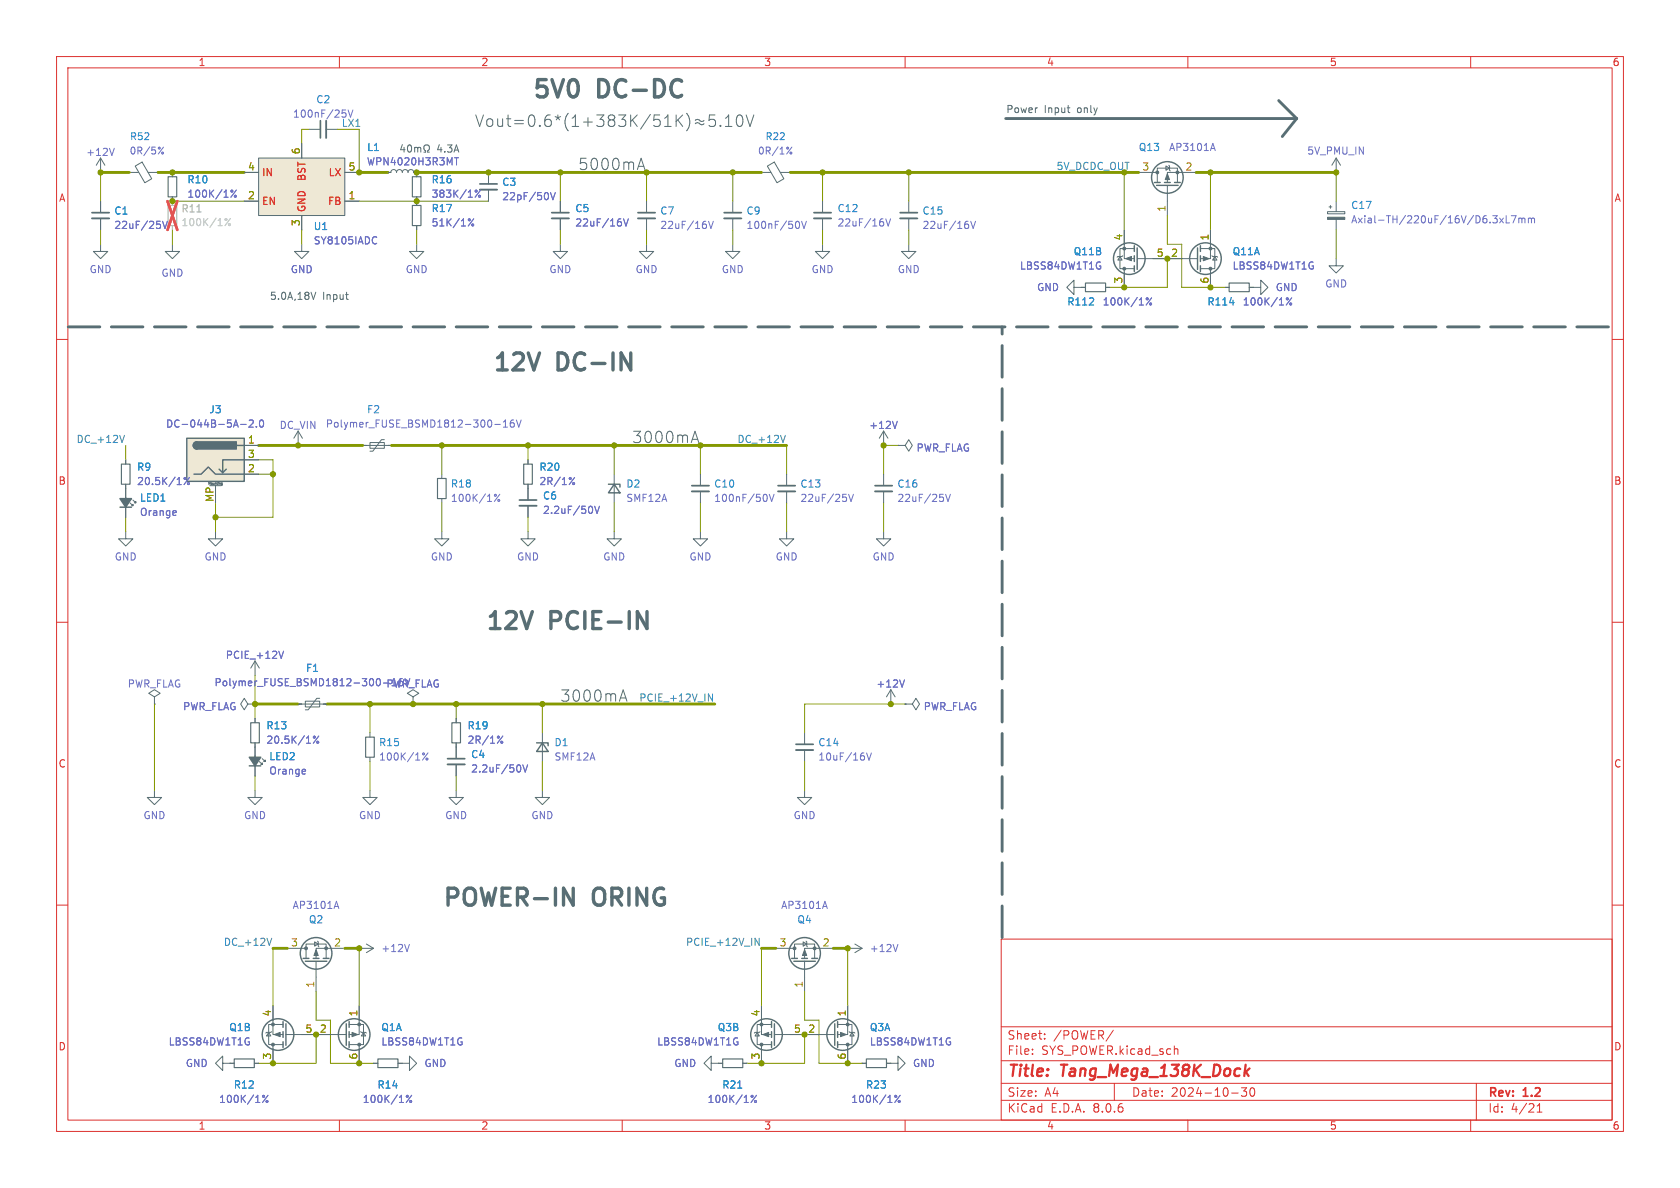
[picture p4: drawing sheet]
<svg xmlns="http://www.w3.org/2000/svg" width="297mm" height="210mm" viewBox="0 0 297 210" stroke-linecap="round" stroke-linejoin="round" font-family="sans-serif">
<defs><g id="words">
<g font-size="4.2" fill="#586e75">
<text x="94" y="17.5">5V0</text>
<text x="105.9" y="17.5">DC-DC</text>
<text x="87" y="65.8">12V</text>
<text x="98.8" y="65.8">DC-IN</text>
<text x="85.7" y="111.5">12V</text>
<text x="97.5" y="111.5">PCIE-IN</text>
<text x="78.1" y="160.4">POWER-IN</text>
<text x="105.1" y="160.4">ORING</text>
</g>
<g font-size="2.8" fill="#586e75">
<text x="102.2" y="30.2">5000mA</text>
<text x="111.8" y="78.5">3000mA</text>
<text x="99.1" y="124.2">3000mA</text>
</g>
<g font-size="2.8" fill="#dc322f">
<text x="178" y="190.9">Title:</text>
<text x="187.7" y="190.9">Tang_Mega_138K_Dock</text>
</g>
<g font-size="2.1" fill="#dc322f">
<text x="178" y="184">Sheet:</text>
<text x="186.2" y="184">/POWER/</text>
<text x="178" y="186.7">File:</text>
<text x="184.1" y="186.7">SYS_POWER.kicad_sch</text>
<text x="178" y="196.9">KiCad</text>
<text x="178" y="194.1">Size:</text>
<text x="184.7" y="194.1">A4</text>
<text x="185.7" y="196.9">E.D.A.</text>
<text x="193.3" y="196.9">8.0.6</text>
<text x="200" y="194.1">Date:</text>
<text x="207" y="194.1">2024-10-30</text>
<text x="263" y="194.3">Rev:</text>
<text x="263" y="196.9">Id:</text>
<text x="267.1" y="196.9">4/21</text>
<text x="269.4" y="194.3">1.2</text>
</g>
<g font-size="1.8" fill="#dc322f">
<text x="35" y="11.9">1</text>
<text x="85" y="11.9">2</text>
<text x="135" y="11.9">3</text>
<text x="185" y="11.9">4</text>
<text x="235" y="11.9">5</text>
<text x="285" y="11.9">6</text>
<text x="10.3" y="35.9">A</text>
<text x="285.3" y="35.9">A</text>
<text x="10.3" y="85.9">B</text>
<text x="285.3" y="85.9">B</text>
<text x="10.3" y="135.9">C</text>
<text x="285.3" y="135.9">C</text>
<text x="10.3" y="185.9">D</text>
<text x="285.3" y="185.9">D</text>
<text x="35" y="199.9">1</text>
<text x="85" y="199.9">2</text>
<text x="135" y="199.9">3</text>
<text x="185" y="199.9">4</text>
<text x="235" y="199.9">5</text>
<text x="285" y="199.9">6</text>
</g>
<g font-size="1.8" fill="#6c71c4">
<text x="51.7" y="21">100nF/25V</text>
<text x="15.1" y="27.8">+12V</text>
<text x="64.8" y="29.4">WPN4020H3R3MT</text>
<text x="206.6" y="26.9">AP3101A</text>
<text x="231" y="27.5">5V_PMU_IN</text>
<text x="33" y="35.2">100K/1%</text>
<text x="76.2" y="35.2">383K/1%</text>
<text x="88.7" y="35.6">22pF/50V</text>
<text x="20.1" y="40.7">22uF/25V</text>
<text x="76.2" y="40.2">51K/1%</text>
<text x="101.6" y="40.2">22uF/16V</text>
<text x="116.6" y="40.7">22uF/16V</text>
<text x="131.9" y="40.7">100nF/50V</text>
<text x="148" y="40.2">22uF/16V</text>
<text x="163" y="40.7">22uF/16V</text>
<text x="238.8" y="39.7">Axial-TH/220uF/16V/D6.3xL7mm</text>
<text x="55.4" y="43.4">SY8105IADC</text>
<text x="180.2" y="47.9">LBSS84DW1T1G</text>
<text x="217.8" y="47.9">LBSS84DW1T1G</text>
<text x="15.7" y="48.5">GND</text>
<text x="28.4" y="49.1">GND</text>
<text x="51.3" y="48.5">GND</text>
<text x="71.6" y="48.5">GND</text>
<text x="97" y="48.5">GND</text>
<text x="112.3" y="48.5">GND</text>
<text x="127.5" y="48.5">GND</text>
<text x="143.4" y="48.5">GND</text>
<text x="158.6" y="48.5">GND</text>
<text x="183.2" y="51.7">GND</text>
<text x="225.4" y="51.7">GND</text>
<text x="234.2" y="51">GND</text>
<text x="194.8" y="54.2">100K/1%</text>
<text x="219.6" y="54.2">100K/1%</text>
<text x="29.3" y="75.8">DC-044B-5A-2.0</text>
<text x="49.3" y="76">DC_VIN</text>
<text x="57.5" y="75.8">Polymer_FUSE_BSMD1812-300-16V</text>
<text x="153.6" y="76">+12V</text>
<text x="161.9" y="80">PWR_FLAG</text>
<text x="24.1" y="86">20.5K/1%</text>
<text x="79.6" y="88.9">100K/1%</text>
<text x="95.3" y="86">2R/1%</text>
<text x="110.6" y="88.9">SMF12A</text>
<text x="126.2" y="88.9">100nF/50V</text>
<text x="141.4" y="88.9">22uF/25V</text>
<text x="158.5" y="88.9">22uF/25V</text>
<text x="24.6" y="91.4">Orange</text>
<text x="95.9" y="91">2.2uF/50V</text>
<text x="20.2" y="99.3">GND</text>
<text x="36.1" y="99.3">GND</text>
<text x="76.1" y="99.3">GND</text>
<text x="91.3" y="99.3">GND</text>
<text x="106.5" y="99.3">GND</text>
<text x="121.8" y="99.3">GND</text>
<text x="137" y="99.3">GND</text>
<text x="154.2" y="99.3">GND</text>
<text x="39.8" y="116.7">PCIE_+12V</text>
<text x="22.5" y="121.7">PWR_FLAG</text>
<text x="32.3" y="125.8">PWR_FLAG</text>
<text x="37.8" y="121.5">Polymer_FUSE_BSMD1812-300-16V PWR_FLAG</text>
<text x="154.8" y="121.7">+12V</text>
<text x="163.2" y="125.8">PWR_FLAG</text>
<text x="47" y="131.7">20.5K/1%</text>
<text x="82.6" y="131.7">2R/1%</text>
<text x="47.5" y="137.1">Orange</text>
<text x="66.9" y="134.6">100K/1%</text>
<text x="83.2" y="136.8">2.2uF/50V</text>
<text x="97.9" y="134.6">SMF12A</text>
<text x="144.6" y="134.7">10uF/16V</text>
<text x="25.3" y="145">GND</text>
<text x="43" y="145">GND</text>
<text x="63.4" y="145">GND</text>
<text x="78.6" y="145">GND</text>
<text x="93.8" y="145">GND</text>
<text x="140.2" y="145">GND</text>
<text x="51.6" y="160.9">AP3101A</text>
<text x="138" y="160.9">AP3101A</text>
<text x="67.3" y="168.5">+12V</text>
<text x="153.7" y="168.5">+12V</text>
<text x="29.7" y="185">LBSS84DW1T1G</text>
<text x="67.3" y="185">LBSS84DW1T1G</text>
<text x="116.1" y="185">LBSS84DW1T1G</text>
<text x="153.7" y="185">LBSS84DW1T1G</text>
<text x="32.7" y="188.8">GND</text>
<text x="74.9" y="188.8">GND</text>
<text x="119.1" y="188.8">GND</text>
<text x="161.3" y="188.8">GND</text>
<text x="38.6" y="195.2">100K/1%</text>
<text x="64" y="195.2">100K/1%</text>
<text x="125" y="195.2">100K/1%</text>
<text x="150.4" y="195.2">100K/1%</text>
</g>
<g font-size="1.8" fill="#268bd2">
<text x="55.8" y="18.5">C2</text>
<text x="64.8" y="26.9">L1</text>
<text x="201.2" y="26.9">Q13</text>
<text x="33" y="32.6">R10</text>
<text x="76.2" y="32.6">R16</text>
<text x="88.7" y="33.1">C3</text>
<text x="20.1" y="38.1">C1</text>
<text x="55.4" y="40.9">U1</text>
<text x="76.2" y="37.7">R17</text>
<text x="101.6" y="37.7">C5</text>
<text x="116.6" y="38.1">C7</text>
<text x="131.9" y="38.1">C9</text>
<text x="148" y="37.7">C12</text>
<text x="163" y="38.1">C15</text>
<text x="238.8" y="37.1">C17</text>
<text x="189.7" y="45.3">Q11B</text>
<text x="217.8" y="45.3">Q11A</text>
<text x="188.6" y="54.2">R112</text>
<text x="213.3" y="54.2">R114</text>
<text x="36.9" y="73.3">J3</text>
<text x="64.8" y="73.3">F2</text>
<text x="24.1" y="83.4">R9</text>
<text x="95.3" y="83.4">R20</text>
<text x="24.6" y="88.9">LED1</text>
<text x="79.6" y="86.4">R18</text>
<text x="95.9" y="88.5">C6</text>
<text x="110.6" y="86.4">D2</text>
<text x="126.2" y="86.4">C10</text>
<text x="141.4" y="86.4">C13</text>
<text x="158.5" y="86.4">C16</text>
<text x="54" y="119">F1</text>
<text x="47" y="129.1">R13</text>
<text x="82.6" y="129.1">R19</text>
<text x="47.5" y="134.6">LED2</text>
<text x="66.9" y="132.1">R15</text>
<text x="83.2" y="134.2">C4</text>
<text x="97.9" y="132.1">D1</text>
<text x="144.6" y="132.1">C14</text>
<text x="54.5" y="163.4">Q2</text>
<text x="140.9" y="163.4">Q4</text>
<text x="40.4" y="182.5">Q1B</text>
<text x="67.3" y="182.5">Q1A</text>
<text x="126.8" y="182.5">Q3B</text>
<text x="153.7" y="182.5">Q3A</text>
<text x="41.2" y="192.6">R12</text>
<text x="66.6" y="192.6">R14</text>
<text x="127.6" y="192.6">R21</text>
<text x="153" y="192.6">R23</text>
</g>
<g font-size="1.8" fill="#2aa198">
<text x="60.3" y="22.5">LX1</text>
<text x="13.4" y="78.4">DC_+12V</text>
<text x="130.3" y="78.4">DC_+12V</text>
<text x="112.9" y="124.1">PCIE_+12V_IN</text>
<text x="39.5" y="167.3">DC_+12V</text>
<text x="121.2" y="167.3">PCIE_+12V_IN</text>
</g>
<g font-size="1.8" fill="#586e75">
<text x="177.8" y="20.1">Power</text>
<text x="184.6" y="20.1">Input</text>
<text x="190.5" y="20.1">only</text>
<text x="77.2" y="27.1">4.3A</text>
<text x="47.6" y="53.1">5.0A,18V</text>
<text x="57" y="53.1">Input</text>
</g>
<g font-size="1.8" fill="#b58900">
<text x="53.1" y="27.4" transform="rotate(-90 53.1 27.4)">6</text>
<text x="43.7" y="35.3">2</text>
<text x="43.7" y="30.2">4</text>
<text x="61.5" y="35.3">1</text>
<text x="61.5" y="30.2">5</text>
<text x="201.9" y="30.2">3</text>
<text x="209.5" y="30.2">2</text>
<text x="53.1" y="40.1" transform="rotate(-90 53.1 40.1)">3</text>
<text x="206.1" y="37.5" transform="rotate(-90 206.1 37.5)">1</text>
<text x="198.5" y="42.6" transform="rotate(-90 198.5 42.6)">4</text>
<text x="204.4" y="45.5">5</text>
<text x="206.9" y="45.5">2</text>
<text x="213.7" y="42.6" transform="rotate(-90 213.7 42.6)">1</text>
<text x="198.5" y="50.2" transform="rotate(-90 198.5 50.2)">3</text>
<text x="213.7" y="50.2" transform="rotate(-90 213.7 50.2)">6</text>
<text x="43.7" y="78.5">1</text>
<text x="43.7" y="83.6">2</text>
<text x="43.7" y="81">3</text>
<text x="37.8" y="88.8" transform="rotate(-90 37.8 88.8)">MP</text>
<text x="51.4" y="167.4">3</text>
<text x="59" y="167.4">2</text>
<text x="137.7" y="167.4">3</text>
<text x="145.3" y="167.4">2</text>
<text x="48" y="179.8" transform="rotate(-90 48 179.8)">4</text>
<text x="55.6" y="174.7" transform="rotate(-90 55.6 174.7)">1</text>
<text x="63.2" y="179.8" transform="rotate(-90 63.2 179.8)">1</text>
<text x="134.4" y="179.8" transform="rotate(-90 134.4 179.8)">4</text>
<text x="142" y="174.7" transform="rotate(-90 142 174.7)">1</text>
<text x="149.6" y="179.8" transform="rotate(-90 149.6 179.8)">1</text>
<text x="53.9" y="182.6">5</text>
<text x="56.4" y="182.6">2</text>
<text x="140.3" y="182.6">5</text>
<text x="142.8" y="182.6">2</text>
<text x="48" y="187.4" transform="rotate(-90 48 187.4)">3</text>
<text x="63.2" y="187.4" transform="rotate(-90 63.2 187.4)">6</text>
<text x="134.4" y="187.4" transform="rotate(-90 134.4 187.4)">3</text>
<text x="149.6" y="187.4" transform="rotate(-90 149.6 187.4)">6</text>
</g>
<g font-size="1.8" fill="#cb4b16">
<text x="46.2" y="31.3">IN</text>
<text x="54.2" y="32.1" transform="rotate(-90 54.2 32.1)">BST</text>
<text x="58" y="31.3">LX</text>
<text x="46.2" y="36.4">EN</text>
<text x="54.2" y="37.6" transform="rotate(-90 54.2 37.6)">GND</text>
<text x="57.9" y="36.4">FB</text>
</g>
<text font-size="1.8" fill="#859900" x="186.7" y="30.1">5V_DCDC_OUT</text>
<text font-size="1.8" fill="#cbcbcb" x="32" y="40.2">100K/1%</text>
<text font-size="1.8" fill="#bdbdbd" x="32" y="37.8">R11</text>
<g font-size="1.7" fill="#6c71c4">
<text x="22.8" y="27.5">0R/5%</text>
<text x="133.9" y="27.5">0R/1%</text>
</g>
<g font-size="1.7" fill="#268bd2">
<text x="22.9" y="25">R52</text>
<text x="135.2" y="25">R22</text>
</g>
<text font-size=".5" fill="#586e75" x="36.6" y="85.9">Mounting</text>
</g></defs>
<g fill="none" stroke="#dc322f" stroke-width=".18">
<path d="M10 10h277v190h-277zM12 12h273v186h-273zM60 10v2M110 10v2M160 10v2M210 10v2M260 10v2M10 60h2M285 60h2M10 110h2M285 110h2M10 160h2"/>
<path d="M285 160h2M177 166h108v32h-108zM60 198v2M110 198v2M160 198v2M177 194.5h108M177 191.5h108M177 187.5h108M177 181.5h108M182.5 186.3v.1M182.5 185.5v.1M184.7 183.6v.1"/>
<path d="M184.7 182.8v.1M196.8 182.1l-1.3 2M197 191.5v3M207.7 185.5h.5v.9M210 198v2M217.7 193.2h1.2M220.4 192.3l-.5 .6 .4 .1v.7l-.2 .1h-.4l-.2-.1M221.2 192.4l.1-.1a.81 .81 0 0 1 .6 .6 .81 .81 0 0 1-.3 .8l-.1 .1a.81 .81 0 0 1-.6-.6 .81 .81 0 0 1 .3-.8zM260 198v2M261 191.5v6.5M271.7 196.6h.9M271.7 195.5l.5-.4v1.5"/>
</g>
<path d="M220.9 188.9l-.9 .7" fill="none" stroke="#dc322f" stroke-width=".4"/>
<g fill="none" stroke="#586e75" stroke-width=".18">
<path d="M17.8 27.9l-.8 1.3M17.8 27.9v2.6M17.8 35.6v2M17.8 38.6v2M17.8 27.9l.7 1.3M22.9 30.5h1.6M23.9 29.4l1.2-.7 1.7 2.9-1.2 .7zM26.2 30.5h1.7M30.5 30.5v.7M30.5 34.8v.8M73.7 35.6v.7M73.7 39.9v.7"/>
<path d="M86.4 30.5v2M86.4 33.5v2.1M134.6 30.5h1.7M135.7 29.4l1.2-.7 1.7 2.9-1.2 .7zM137.9 30.5h1.8M201.3 30.5h3.3M204.6 32.3v-2.6h3.6v2.6M206.1 29.3l.7 .4-.7 .4zM206.4 32.8v5.3M206.6 29.2l.2 .1v.8l.1 .1M211.5 30.5h-5.1v1.8M17.8 43.2v1.3h1.2l-1.2 1.2-1.3-1.2h1.3"/>
<path d="M30.5 43.2v1.3h1.2l-1.2 1.2-1.3-1.2h1.3M99.1 43.2v1.3h1.2l-1.2 1.2-1.3-1.2h1.3M189.9 50.8v-1.3l-1.3 1.3 1.3 1.3v-1.3h2M195.5 50.8h.7M198 45.3l.4 .7h-.8zM198.5 45.2l-.1 .1h-.8l-.1 .2M198.8 40.6v5.1h1.7M198.8 47.5v3.3M200.5 43.9h-2.5v3.6h2.5M201 45.7h5.4M216.5 50.8h.8M220.9 50.8h2v-1.3l1.3 1.3-1.3 1.3v-1.3"/>
<path d="M156.2 76.2l-.8 1.3M156.2 76.2v2.5M156.2 76.2l.8 1.3M93.3 94v1.3h1.3l-1.3 1.2-1.2-1.2h1.2M108.6 94v1.3h1.3l-1.3 1.2-1.3-1.2h1.3M108.6 83.8v5.1M63.5 177.8v5.1h-1.8M55.9 182.9h5.3M61.7 181.1h2.6v3.6h-2.6M63.5 184.7v3.3M63.8 182.4l.1 .1h.7l.2 .1M64.3 182.5l.3 .6h-.7z"/>
<path d="M66 188h.8M70.4 188h2v-1.3l1.3 1.3-1.3 1.2v-1.2"/>
</g>
<g fill="none" stroke="#6c71c4" stroke-width=".18">
<path d="M20.2 26.2l-.4 1.3M28.3 39.7v.6M28.7 39.1l.5 1.3 .4-1.3M28.9 26l-.9 1.2M41.8 33.6l-1 1.3M82.8 38.7h.2l.1 .2-.1 .1h-.2M83.7 38.7l-.9 1.2M96.9 34.3v.8M97.3 34l.4 1.3 .5-1.3M140 26l-.9 1.2M214.1 26.3h.6M214.4 25.3l.4 1.3"/>
<path d="M194.3 47h.3l-.1 .5M203.6 52.6l-1 1.3M228.4 52.6l-1 1.3M158.6 74.5l-.4 1.2M72.8 193.6l-1 1.3M81.5 184.2h.2l-.1 .5"/>
<circle cx="28.7" cy="27.1" r=".17"/>
<circle cx="41" cy="33.8" r=".18"/>
<circle cx="41.6" cy="34.7" r=".18"/>
<circle cx="83.6" cy="39.8" r=".18"/>
<circle cx="139.8" cy="27.1" r=".17"/>
<circle cx="202.8" cy="52.8" r=".18"/>
<circle cx="203.4" cy="53.7" r=".18"/>
<circle cx="227.6" cy="52.8" r=".18"/>
<circle cx="228.2" cy="53.7" r=".18"/>
<circle cx="72" cy="193.8" r=".18"/>
<circle cx="72.6" cy="194.7" r=".18"/>
</g>
<path d="M16.3 38.6h3M84.8 33.5h3.1" fill="none" stroke="#586e75" stroke-width=".33"/>
<path d="M16.3 37.6h3M84.8 32.5h3.1" fill="none" stroke="#586e75" stroke-width=".3"/>
<path d="M29.7 31.2h1.5v3.6h-1.5zM72.9 36.3h1.5v3.6h-1.5zM191.9 50h3.6v1.6h-3.6zM217.3 50h3.6v1.6h-3.6zM66.8 187.2h3.6v1.5h-3.6z" fill="none" stroke="#586e75" stroke-width=".2"/>
<g fill="none" stroke="#586e75" stroke-width=".25">
<path d="M204.1 32.3h1M204.5 32.8h3.8M205.9 32.3h1M207.6 32.3h1.1M200.5 43.4v1.1M200.5 45.2v1M200.5 47v1M201 43.8v3.8M107.6 85.6h2v.5M108.6 85.6l1 1.5h-2zM61.2 181v3.8M61.7 180.6v1"/>
<path d="M61.7 182.4v1M61.7 184.2v1"/>
<circle cx="206.4" cy="31.4" r="2.79"/>
<circle cx="199.6" cy="45.7" r="2.79"/>
<circle cx="62.6" cy="182.9" r="2.79"/>
</g>
<g fill="#586e75" stroke="#586e75" stroke-width=".18">
<path d="M206.4 30.7l.4 1.1h-.8z"/>
<path d="M199 45.7l1-.4v.8z"/>
<path d="M62.2 182.5l1 .4-1 .4z"/>
<circle cx="208.2" cy="30.5" r=".25"/>
<circle cx="204.6" cy="30.5" r=".25"/>
<circle cx="198.8" cy="43.9" r=".25"/>
<circle cx="198.8" cy="47.5" r=".25"/>
<circle cx="63.5" cy="181.1" r=".25"/>
<circle cx="63.5" cy="184.7" r=".25"/>
</g>
<path d="M29.7 36.3h1.5v3.6h-1.5z" fill="none" stroke="#b3b3b3" stroke-width=".2"/>
<path d="M30.5 35.6v.7M30.5 39.9v.7" fill="none" stroke="#b3b3b3" stroke-width=".18"/>
<path d="M34.8 37.5h.7" fill="none" stroke="#bdbdbd" stroke-width=".18"/>
<g fill="none" stroke="#cbcbcb" stroke-width=".18">
<path d="M40.7 38.6l-.9 1.3"/>
<circle cx="40" cy="38.8" r=".18"/>
<circle cx="40.6" cy="39.7" r=".18"/>
</g>
<path d="M29.6 35.6l1.7 5M31.3 35.6l-1.7 5" fill="none" stroke="#e65255" stroke-width=".46"/>
<path d="M217.4 53.5h.8" fill="none" stroke="#268bd2" stroke-width=".18"/>
<path d="M33 77.5h10.2v7.6h-10.2z" fill="#eee8d5"/>
<g fill="none" stroke="#586e75" stroke-width=".25">
<path d="M33 77.5h10.2v7.6h-10.2zM34.8 78.1a.64 .64 0 0 0-.6 .6 .64 .64 0 0 0 .6 .7M41.9 78.7h1.3M34.3 83.8h1.3l1.2-1.2 1.3 1.2h5.1M40 82.9l-.6 .7M43.2 81.3h-3.8v2.3l-.7-.7M94.9 131.3h2v.5M95.9 131.3l1 1.5h-2zM53.6 169.4h1M54 169.9h3.8M55.4 169.4h1M57.1 169.4h1.1"/>
<path d="M50 180.6v1M50 182.4v1M50 184.2v1M50.5 181v3.8"/>
<circle cx="55.9" cy="168.5" r="2.79"/>
<circle cx="49.1" cy="182.9" r="2.79"/>
</g>
<g fill="#586e75" stroke="#586e75" stroke-width=".25">
<path d="M34.3 78.3l.5-.2v1.3a.63 .63 0 0 1-.6-.4 .63 .63 0 0 1 .1-.7z"/>
<path d="M34.8 78.1h7v1.3h-7z"/>
</g>
<g fill="none" stroke="#586e75" stroke-width=".18">
<path d="M54.6 22.9h2M57.7 22.9h2M129.5 35.6v2M129.5 38.6v2M145.4 35.6v2M145.4 38.6v2M160.7 35.6v2M160.7 38.6v2M234.7 37.4h3v.4h-3zM234.9 36.6h.6M235.2 36.3v.5M236.2 27.9v2.6"/>
<path d="M236.2 35.6v1.8M236.2 38.8v1.8M236.2 27.9l-.7 1.3M236.2 27.9l.8 1.3M73.7 43.2v1.3h1.2l-1.2 1.2-1.3-1.2h1.3M129.5 43.2v1.3h1.3l-1.3 1.2-1.2-1.2h1.2M145.4 43.2v1.3h1.3l-1.3 1.2-1.3-1.2h1.3M160.7 43.2v1.3h1.2l-1.2 1.2-1.3-1.2h1.3M236.2 45.7v1.3h1.3l-1.3 1.3-1.3-1.3h1.3M43.2 78.7h2.5M52.7 76.2l-.8 1.3M52.7 76.2v2.5"/>
<path d="M52.7 76.2l.8 1.3M64.1 78.7h5.1M65.4 78.2h2.5v1h-2.5zM67.9 77.7h-.5l-1.5 2.1h-.5M36.9 85.6v-.3l.1 .2 .2-.2v.3M37.1 85.9h2M38.1 85.9v3M38.4 85.3v.3M38.6 85.3h.1M39.1 85.4v.2h.2M39.2 85.4h.1v.3h-.2M39.2 85.4h-.1"/>
<path d="M43.2 83.8h2.5M43.2 81.3h2.5M78.1 83.8v.8M78.1 88.1v.8M93.3 86.4v2M93.3 89.4v2M123.8 94v1.3h1.3l-1.3 1.2-1.2-1.2h1.2M65.4 129.5v.8M65.4 133.9v.7M80.6 139.7v1.3h1.3l-1.3 1.2-1.2-1.2h1.2M80.6 127v.8M80.6 131.3v2.8"/>
<path d="M80.6 135.1v2.1M95.9 139.7v1.3h1.3l-1.3 1.2-1.3-1.2h1.3M95.9 129.5v5.1M48.3 177.8v5.1h1.7M50.8 167.6h3.3M54.1 169.4v-2.5h3.6v2.5M55.6 166.5l.7 .4-.7 .4zM55.9 169.9v5.4M56.1 166.4l.2 .1v.8l.1 .1M61 167.6h-5.1v1.8M63.5 167.6h2.5M64.8 166.9l1.2 .7"/>
<path d="M66 167.6l-1.2 .8M39.4 188v-1.3l-1.3 1.3 1.3 1.2v-1.2h2M45 188h.7M47.5 182.5l.4 .6h-.8zM48 182.4l-.1 .1h-.8l-.1 .1M48.3 184.7v3.3M50 181.1h-2.5v3.6h2.5M50.5 182.9h5.4"/>
</g>
<g fill="none" stroke="#6c71c4" stroke-width=".18">
<path d="M60.5 19.4h.6M60.9 19.9l.3 .3-.1 .5M61.5 19.4l.5 1.3 .4-1.3M141 39.1a.79 .79 0 0 1 0 1.3M141.7 39.1l.4 1.3 .5-1.3M156.2 39.3v.5M156.6 38.7l.4 1.3 .4-1.3M171.2 39.7v.6M171.6 39.1l.4 1.3 .5-1.3M265.1 38.6l.7 .8M265.8 38.6l-.7 .8M266.3 38.1v1.3h.6"/>
<path d="M267.2 38.1h.8l-.5 1.3M268.5 38.6v.8M268.5 38.7l.4-.1 .1 .1M269 38.7l.2-.1h.3l.1 .8M269 38.7v.7M270.2 38.7l.4-.1 .1 .1M270.2 38.6v.8M270.7 38.7l.2-.1h.3l.1 .8M270.7 38.7v.7M42.5 75h1M44.1 74.4l.4-.2 .3 .4-.8 .9h.8M45.3 75.4v.1"/>
<path d="M46.1 74.3l.1-.1a.68 .68 0 0 1 .4 .7 .68 .68 0 0 1-.4 .6 .84 .84 0 0 1-.1-1.2zM87.5 75h.9M89 75.5h.7M89 74.6l.4-.4v1.3M90.8 74.2l-.4 .1a.86 .86 0 0 0 0 1.2l.5-.1v-.4l-.2-.3h-.3l-.2 .3M91.3 74.2l.4 1.3 .4-1.3M88.4 87.4l-1 1.2M104.6 89.5l.2 .5-.2 .7M105.1 89.5l.5 1.3 .4-1.3M75.7 133.1l-1 1.3M88.9 130.1l-1 1.3M91.9 135.3l.2 .4-.2 .7"/>
<path d="M92.4 135.2l.5 1.3 .4-1.3M59.5 159.3l.4 1.3M59.2 160.2h.6M72.4 166.9l-.4 1.3M43.9 184.2h.2l-.1 .5M47.4 193.6l-1 1.3"/>
<circle cx="87.6" cy="87.5" r=".18"/>
<circle cx="88.2" cy="88.5" r=".18"/>
<circle cx="74.9" cy="133.3" r=".18"/>
<circle cx="75.5" cy="134.2" r=".18"/>
<circle cx="88.7" cy="131.2" r=".18"/>
<circle cx="46.6" cy="193.8" r=".18"/>
<circle cx="47.2" cy="194.7" r=".18"/>
</g>
<path d="M57.7 21.3v3.1M128 38.6h3.1M143.9 38.6h3M159.1 38.6h3.1M91.8 89.4h3.1M79.1 135.1h3.1" fill="none" stroke="#586e75" stroke-width=".33"/>
<path d="M56.6 21.3v3.1M128 37.6h3.1M143.9 37.6h3M159.1 37.6h3.1M91.8 88.4h3.1M79.1 134.1h3.1" fill="none" stroke="#586e75" stroke-width=".3"/>
<g fill="#586e75" stroke="#586e75" stroke-width=".18">
<path d="M55.9 167.9l.4 1h-.8z"/>
<path d="M48.5 182.9l1-.4v.8z"/>
<path d="M234.7 38.4h3v.4h-3z"/>
<circle cx="57.7" cy="167.6" r=".25"/>
<circle cx="54.1" cy="167.6" r=".25"/>
<circle cx="48.3" cy="181.1" r=".25"/>
<circle cx="48.3" cy="184.7" r=".25"/>
</g>
<path d="M77.3 84.6h1.6v3.5h-1.6zM64.6 130.3h1.6v3.6h-1.6zM79.9 127.8h1.5v3.5h-1.5zM41.4 187.2h3.6v1.5h-3.6z" fill="none" stroke="#586e75" stroke-width=".2"/>
<path d="M45.7 27.9h15.3v10.2h-15.3z" fill="#eee8d5"/>
<g fill="none" stroke="#586e75" stroke-width=".18">
<path d="M188.7 19.1h.4M189 19.9h.1M17.8 35.6v2M17.8 38.6v2M30.5 30.5v.7M30.5 34.8v.8M43.2 35.6h2.5M43.2 30.5h2.5M45.7 27.9h15.3v10.2h-15.3zM53.3 25.4v2.5M53.3 38.1v2.5M61 35.6h2.5"/>
<path d="M61 30.5h2.5M68.6 30.5h.5l.1-.4 .4-.1 .4 .1 .1 .4 .1-.3 .3-.2 .4 .1 .2 .4 .2-.4 .4-.1 .3 .2 .1 .3 .2-.4 .4-.1 .3 .2 .2 .3h.5v.7M71.1 25.6l-.3 .9h.8M71.4 26v.9M72.2 25.7l.1-.1a.68 .68 0 0 1 .5 .7 .68 .68 0 0 1-.5 .6l-.1-.1-.2-.4zM73.3 26v.9M73.3 26.2l.4-.2 .2 .2M73.7 34.8v1.5M73.7 39.9v.7M73.9 26.2l.1-.2 .3 .1 .1 .8M73.9 26.2v.7M74.9 26.9h.3v-.3a.54 .54 0 0 1-.2-.7 .54 .54 0 0 1 .7-.2 .58 .58 0 0 1-.1 .9v.3h.3"/>
<path d="M84.1 20.3l.7 2.1 .7-2.1M86.2 21.1a.55 .55 0 0 1 .9 .3v.6a.55 .55 0 0 1-.5 .4 .55 .55 0 0 1-.6-.4v-.6zM86.4 30.5v2M86.4 33.5v2.1M88 21l.1 1.3a.55 .55 0 0 0 .8-.1M88.9 21v1.4M89.5 21h.8M89.8 20.3v1.8l.1 .2 .4 .1M91 21.3h1.5M91 21.9h1.5M93.6 20.5a.49 .49 0 0 1 .5-.2 .49 .49 0 0 1 .4 .4 1.05 1.05 0 0 1-.6 1.7 1.24 1.24 0 0 1-.3-1.9zM95.4 22.2l.1 .1-.1 .1"/>
<path d="M95.4 22.2l-.1 .1 .1 .1M95.4 22.2v.2M97.3 20.3a.8 .8 0 0 0-1 .9v.8l.2 .3 .6 .1 .3-.2 .1-.7-.2-.3-.6-.1-.4 .4M98.1 20.6l.5 .2M98.6 20.3v.5M98.6 20.8l-.3 .4M98.6 20.8l.3 .4M99.1 35.6v2M99.1 38.6v2M99.1 20.6l-.5 .2M100.5 20a2.33 2.33 0 0 0 0 3.1M101.1 22.4h1.2"/>
<path d="M101.1 20.9l.6-.6v2.1M103.2 21.6h1.5M103.9 20.8v1.6M105.5 20.3h1.3l-.7 .8a.55 .55 0 0 1 .7 .4v.5l-.2 .3-.8 .1-.3-.2M107.9 21.2l-.4 .4v.4l.4 .4 .6-.1 .2-.3-.1-.6-.3-.2M107.9 21.2l-.2-.1a.42 .42 0 0 1-.2-.5 .42 .42 0 0 1 .4-.3l.6 .1a.42 .42 0 0 1 .2 .5 .42 .42 0 0 1-.4 .3M107.9 21.2h.4M109.4 20.3h1.2l-.7 .8a.55 .55 0 0 1 .7 .4v.5l-.2 .3-.7 .1-.3-.2M111.5 20.3v2.1M111.8 21.2l.9 1.2M112.7 20.3l-1.2 1.2M112.9 29.4h.9"/>
<path d="M113.3 28l.7 2M114.3 35.6v2M114.3 38.6v2M115 20.2l-1.8 2.6M116.6 20.3h-.9l-.1 1 .3-.2 .6 .1 .2 .3-.1 .7-.3 .2h-.4l-.3-.2M117.5 22.4h1.2M117.5 20.9l.6-.6v2.1M119.5 20.3v2.1M119.8 21.2l.9 1.2M120.7 20.3l-1.2 1.2M121.4 20a2.33 2.33 0 0 1 0 3.1M122.9 21.9l.4-.2 .8 .4 .4-.2"/>
<path d="M122.9 21.3l.4-.2 .8 .4 .4-.2M126.4 20.3h-1l-.1 1 .3-.2 .7 .1 .2 .3-.1 .7-.3 .2h-.5l-.3-.2M127.4 22.2l.1 .1-.1 .1M127.4 22.2l-.1 .1 .1 .1M127.4 22.2v.2M128.2 22.4h1.2M128.2 20.9l.6-.6v2.1M130.4 20.5a.49 .49 0 0 1 .5-.2 .49 .49 0 0 1 .3 .4 1.05 1.05 0 0 1-.5 1.7 1.24 1.24 0 0 1-.3-1.9zM131.9 20.3l.7 2.1 .7-2.1M53.3 43.2v1.3h1.3l-1.3 1.2-1.2-1.2h1.2M55.8 51.7l-.4 1.2M61.1 52.1h.5"/>
<path d="M61.5 52.9h.1M114.3 43.2v1.3h1.3l-1.3 1.2-1.3-1.2h1.3M191.1 50.8h.8M195.5 50.8h.7M198.8 40.6v2.6M198.8 48.3v2.5M203.8 45.7h7.9M212.2 43.9h2.6v3.6h-2.6M214 40.6v5.1h-1.8M214 47.5v3.3M214.2 45.2l.2 .1h.7l.2 .2M214.8 45.3l.3 .7h-.7z"/>
<path d="M216.5 50.8h.8M220.9 50.8h.7M43.2 78.7h2.5M122.4 77.7h.9M122.9 76.2l.6 2M158.7 78.7h1.3l.7-1 .6 1-.6 1.1-.7-1.1M158.7 78.7h.1M22.2 94v1.3h1.3l-1.3 1.2-1.2-1.2h1.2M22.2 81.3v.7M22.2 85.6v5.8M23 88.9l.5 .5v-.2v.2h-.3M23.5 88.4l.5 .5v-.3v.3h-.3"/>
<path d="M38.1 94v1.3h1.3l-1.3 1.2-1.3-1.2h1.3M38.1 85.9v3M43.2 83.8h2.5M43.2 81.3h2.5M78.1 94v1.3h1.3l-1.3 1.2-1.3-1.2h1.3M93.3 81.3v.7M93.3 85.6v2.8M93.3 89.4v2M123.8 83.8v2.1M123.8 86.9v2M139.1 94v1.3h1.2l-1.2 1.2-1.3-1.2h1.3M139.1 83.8v2.1"/>
<path d="M139.1 86.9v2M156.2 94v1.3h1.3l-1.3 1.2-1.3-1.2h1.3M156.2 83.8v2.1M156.2 86.9v2M45.1 116.8v2.6M45.1 116.8l-.8 1.3M45.1 116.8l.7 1.3M27.3 139.7v1.3h1.3l-1.3 1.2-1.3-1.2h1.3M27.3 123.2l1-.6-1-.7-1 .7 1 .6v1.3M27.3 124.5h.1M43.8 124.5l-.6-1.1-.7 1.1 .7 1 .6-1h1.3M45.1 124.5h.1"/>
<path d="M45.1 139.7v1.3h1.3l-1.3 1.2-1.3-1.2h1.3M45.1 127v.8M45.1 131.3v5.9M45.8 134.6l.6 .5v-.2v.2h-.3M46.4 134.1l.5 .5v-.2v.2h-.3M52.7 124.5h5.1M54 124h2.5v1h-2.5zM56.5 123.4h-.5l-1.5 2.1h-.5M65.4 139.7v1.3h1.3l-1.3 1.2-1.3-1.2h1.3M73 123.2l1-.6-1-.7-1 .7 1 .6v1.3M73 124.5h.1M80.6 127v.8"/>
<path d="M80.6 131.3v2.8M80.6 135.1v2.1M109.7 123.4h.9M110.2 122l.6 2M142.2 139.7v1.3h1.3l-1.3 1.2-1.2-1.2h1.2M142.2 129.5v2.1M142.2 132.6v2M157.5 121.9l-.8 1.3M157.5 121.9v2.6M157.5 121.9l.7 1.3M160 124.5h1.3l.6-1.1 .7 1.1-.7 1-.6-1M160 124.5h.1"/>
<path d="M48.3 177.8v2.5M63.5 177.8v2.5M134.6 177.8v5.1h1.8M137.2 167.6h3.3M140.5 169.4v-2.5h3.5v2.5M142 166.5l.6 .4-.6 .4zM142.2 169.9v5.4M142.5 166.4l.1 .1v.8l.1 .1M147.3 167.6h-5.1v1.8M149.9 177.8v5.1h-1.8M149.9 167.6h2.5M151.1 166.9l1.3 .7"/>
<path d="M152.4 167.6l-1.3 .8M40.6 188h.8M45 188h.7M48.3 185.4v2.6M53.3 182.9h5.1M63.5 185.4v2.6M66 188h.8M70.4 188h.7M125.7 188v-1.3l-1.2 1.3 1.2 1.2v-1.2h2.1M131.3 188h.8M133.9 182.5l.3 .6h-.7zM134.4 182.4l-.2 .1h-.7l-.2 .1"/>
<path d="M134.6 184.7v3.3M136.4 181.1h-2.5v3.6h2.5M136.9 182.9h10.7M148.1 181.1h2.5v3.6h-2.5M149.9 184.7v3.3M150.1 182.4l.1 .1h.8l.1 .1M150.6 182.5l.4 .6h-.8zM152.4 188h.8M156.7 188h2v-1.3l1.3 1.3-1.3 1.2v-1.2"/>
</g>
<g fill="none" stroke="#6c71c4" stroke-width=".18">
<path d="M28.3 39.7v.6M28.7 39.1l.5 1.3 .4-1.3M41.8 33.6l-1 1.3M80.3 27.9h.8M80.7 27.9v1.3M82.8 38.7h.2l.1 .2-.1 .1h-.2M83.7 38.7l-.9 1.2M85 33.6l-1 1.3M96.9 34.3v.8M97.3 34l.4 1.3 .5-1.3M109.8 39.3v.5M110.2 38.7l.5 1.3 .4-1.3"/>
<path d="M124.8 39.7v.6M125.3 39.1l.4 1.3 .4-1.3M66.4 41.8l.2 .2M66.6 43l-.2 .1M194.3 47h.3l-.1 .5M203.6 52.6l-1 1.3M228.4 52.6l-1 1.3M231.9 47h.3l-.1 .5M42.5 75h1M44.1 74.4l.4-.2 .3 .4-.8 .9h.8M45.3 75.4v.1M46.1 74.3l.1-.1a.68 .68 0 0 1 .4 .7 .68 .68 0 0 1-.4 .6 .84 .84 0 0 1-.1-1.2z"/>
<path d="M158.6 74.5l-.4 1.2M31 90.3l.2 .3-.6 .1M31.1 91.1h-.1M33.5 84.4l-1 1.3M101.6 84.4l-1 1.3M104.6 89.5l.2 .5-.2 .7M105.1 89.5l.5 1.3 .4-1.3M135.3 87.4a.79 .79 0 0 1 0 1.2M136 87.4l.4 1.2 .4-1.2M149.6 88v.5M150 87.4l.5 1.2 .4-1.2M166.7 88v.5"/>
<path d="M167.2 87.4l.4 1.2 .4-1.2M49.3 115.1l.4 1.3 .4-1.3M53.8 136l.2 .3-.6 .1M54 136.8h-.2M56.4 130.1l-1 1.3M88.9 130.1l-1 1.3M91.9 135.3l.2 .4-.2 .7M92.4 135.2l.5 1.3 .4-1.3M152.8 133.7v.5M153.2 133.1l.4 1.3 .4-1.3M159.9 120.2l-.4 1.3M145.8 159.3l.5 1.3"/>
<path d="M145.5 160.2h.6M158.7 166.9l-.4 1.3M43.9 184.2h.2l-.1 .5M47.4 193.6l-1 1.3M72.8 193.6l-1 1.3M81.5 184.2h.2l-.1 .5M130.2 184.2h.3l-.1 .5M133.7 193.6l-.9 1.3M159.1 193.6l-.9 1.3M167.8 184.2h.3l-.1 .5"/>
<circle cx="41" cy="33.8" r=".18"/>
<circle cx="41.6" cy="34.7" r=".18"/>
<circle cx="83.6" cy="39.8" r=".18"/>
<circle cx="84.2" cy="33.8" r=".18"/>
<circle cx="84.8" cy="34.7" r=".18"/>
<circle cx="202.8" cy="52.8" r=".18"/>
<circle cx="203.4" cy="53.7" r=".18"/>
<circle cx="227.6" cy="52.8" r=".18"/>
<circle cx="228.2" cy="53.7" r=".18"/>
<circle cx="32.7" cy="84.6" r=".18"/>
<circle cx="33.3" cy="85.5" r=".18"/>
<circle cx="101.4" cy="85.5" r=".18"/>
<circle cx="55.6" cy="130.3" r=".18"/>
<circle cx="56.2" cy="131.2" r=".18"/>
<circle cx="88.7" cy="131.2" r=".18"/>
<circle cx="46.6" cy="193.8" r=".18"/>
<circle cx="47.2" cy="194.7" r=".18"/>
<circle cx="72" cy="193.8" r=".18"/>
<circle cx="72.6" cy="194.7" r=".18"/>
<circle cx="133" cy="193.8" r=".18"/>
<circle cx="133.6" cy="194.7" r=".18"/>
<circle cx="158.4" cy="193.8" r=".18"/>
<circle cx="159" cy="194.7" r=".18"/>
</g>
<g fill="none" stroke="#586e75" stroke-width=".25">
<path d="M211.7 43.8v3.8M212.2 43.4v1.1M212.2 45.2v1M212.2 47v1M21.2 89.7h2M44.1 135.4h2M140 169.4h1M140.3 169.9h3.8M141.7 169.4h1M143.5 169.4h1M136.4 180.6v1M136.4 182.4v1"/>
<path d="M136.4 184.2v1M136.9 181v3.8M147.6 181v3.8M148.1 180.6v1M148.1 182.4v1M148.1 184.2v1"/>
<circle cx="213.1" cy="45.7" r="2.79"/>
<circle cx="142.2" cy="168.5" r="2.79"/>
<circle cx="135.5" cy="182.9" r="2.79"/>
<circle cx="149" cy="182.9" r="2.79"/>
</g>
<g fill="#586e75" stroke="#586e75" stroke-width=".18">
<path d="M212.7 45.3l1 .4-1 .4z"/>
<path d="M148.6 182.5l1 .4-1 .4z"/>
<path d="M142.2 167.9l.4 1h-.7z"/>
<path d="M134.9 182.9l1-.4v.8z"/>
<circle cx="214" cy="43.9" r=".25"/>
<circle cx="214" cy="47.5" r=".25"/>
<circle cx="149.9" cy="181.1" r=".25"/>
<circle cx="149.9" cy="184.7" r=".25"/>
<circle cx="144" cy="167.6" r=".25"/>
<circle cx="140.5" cy="167.6" r=".25"/>
<circle cx="134.6" cy="181.1" r=".25"/>
<circle cx="134.6" cy="184.7" r=".25"/>
</g>
<path d="M72.9 31.2h1.5v3.6h-1.5zM21.5 82h1.5v3.6h-1.5zM92.6 82h1.5v3.6h-1.5zM44.3 127.8h1.5v3.5h-1.5zM127.8 187.2h3.5v1.5h-3.5zM153.2 187.2h3.5v1.5h-3.5z" fill="none" stroke="#586e75" stroke-width=".2"/>
<g fill="#586e75" stroke="#586e75" stroke-width=".25">
<path d="M21.2 88.1h2l-1 1.6z"/>
<path d="M44.1 133.9h2l-1 1.5z"/>
</g>
<path d="M97.5 38.6h3.1M112.8 38.6h3M122.3 86.9h3M137.5 86.9h3.1M154.7 86.9h3M140.7 132.6h3.1" fill="none" stroke="#586e75" stroke-width=".33"/>
<path d="M97.5 37.6h3.1M112.8 37.6h3M122.3 85.9h3M137.5 85.9h3.1M154.7 85.9h3M140.7 131.6h3.1" fill="none" stroke="#586e75" stroke-width=".3"/>
<path d="M217.4 53.5h.8M130.4 192.3h.7" fill="none" stroke="#268bd2" stroke-width=".18"/>
<path d="M22 77l-.4 1.2M138.8 77l-.4 1.2M125.2 122.7l.8 1.2v-1.2M48 165.9l-.4 1.2M133.5 165.9l.7 1.2v-1.2" fill="none" stroke="#2aa198" stroke-width=".18"/>
<path d="M112.7 108.1l1.7 3v-3M99.6 157l1.7 3v-3" fill="none" stroke="#586e75" stroke-width=".6"/>
<path d="M226.1 17.8l3.1 3.2M177.8 21h51.4M229.2 21l-2.5 3.1" fill="none" stroke="#586e75" stroke-width=".51"/>
<path d="M12.1 57.8h272.4M177.2 165.7v-107.9" fill="none" stroke="#586e75" stroke-width=".51" stroke-dasharray="5.6 2"/>
<g fill="none" stroke="#859900" stroke-width=".18">
<path d="M17.8 30.5v5.1M30.5 35.6h12.7M54.6 22.9h-1.3v2.5M59.7 22.9h3.8v7.6M63.5 35.6h22.9M99.1 30.5v5.1M114.3 30.5v5.1M129.5 30.5v5.1M145.4 30.5v5.1M160.7 30.5v5.1M201.3 30.5h-2.5v10.1M206.4 38.1v5.1h2.5v7.6h7.6"/>
<path d="M214 30.5v10.1M236.2 30.5v5.1M17.8 40.6v2.6M30.5 40.6v2.6M53.3 40.6v2.6M73.7 40.6v2.6M99.1 40.6v2.6M114.3 40.6v2.6M129.5 40.6v2.6M145.4 40.6v2.6M160.7 40.6v2.6M206.4 45.7v5.1h-10.2"/>
<path d="M236.2 40.6v5.1M22.2 78.7v2.6M78.1 78.7v5.1M93.3 78.7v2.6M108.6 78.7v5.1M123.8 78.7v5.1M139.1 78.7v5.1M158.7 78.7h-2.5v5.1M22.2 91.4v2.6M38.1 88.9v5.1M45.7 81.3h2.6v10.1h-10.2M45.7 83.8h2.6"/>
<path d="M78.1 88.9v5.1M93.3 91.4v2.6M108.6 88.9v5.1M123.8 88.9v5.1M139.1 88.9v5.1M156.2 88.9v5.1M45.1 119.4v7.6M27.3 124.5v15.2M45.1 137.2v2.5M65.4 124.5v5M65.4 134.6v5.1M80.6 124.5v2.5"/>
<path d="M80.6 137.2v2.5M95.9 124.5v5M95.9 134.6v5.1M142.2 134.6v5.1M160 124.5h-17.8v5M48.3 167.6v10.2M55.9 175.3v5h2.5v7.7h7.6M63.5 167.6v10.2M134.6 167.6v10.2M142.2 175.3v5h2.6v7.7h7.6M149.9 167.6v10.2M55.9 182.9v5.1h-10.2"/>
<path d="M142.2 182.9v5.1h-10.1"/>
</g>
<g fill="none" stroke="#859900" stroke-width=".51">
<path d="M17.8 30.5h5.1M27.9 30.5h15.3M63.5 30.5h5.1M73.7 30.5h60.9M139.7 30.5h61.6M211.5 30.5h24.7M45.7 78.7h18.4M69.2 78.7h69.9M45.1 124.5h7.6M57.8 124.5h68.6M48.3 167.6h2.5M61 167.6h2.5"/>
<path d="M134.6 167.6h2.6M147.3 167.6h2.6"/>
</g>
<path d="M34.8 37.5h.7" fill="none" stroke="#bdbdbd" stroke-width=".18"/>
<g fill="none" stroke="#cbcbcb" stroke-width=".18">
<path d="M40.7 38.6l-.9 1.3"/>
<circle cx="40" cy="38.8" r=".18"/>
<circle cx="40.6" cy="39.7" r=".18"/>
</g>
<path d="M30.5 35.6v.7M30.5 39.9v.7" fill="none" stroke="#b3b3b3" stroke-width=".18"/>
<path d="M29.6 35.6l1.7 5M31.3 35.6l-1.7 5" fill="none" stroke="#e65255" stroke-width=".46"/>
<g fill="#859900" stroke="#859900" stroke-width=".18">
<circle cx="206.4" cy="45.7" r=".46"/>
<circle cx="214" cy="50.8" r=".46"/>
<circle cx="198.8" cy="50.8" r=".46"/>
<circle cx="73" cy="124.5" r=".46"/>
<circle cx="80.6" cy="124.5" r=".46"/>
<circle cx="95.9" cy="124.5" r=".46"/>
<circle cx="55.9" cy="182.9" r=".46"/>
<circle cx="63.5" cy="188" r=".46"/>
<circle cx="63.5" cy="167.6" r=".46"/>
<circle cx="48.3" cy="188" r=".46"/>
<circle cx="73.7" cy="30.5" r=".46"/>
<circle cx="63.5" cy="30.5" r=".46"/>
<circle cx="73.7" cy="35.6" r=".46"/>
<circle cx="30.5" cy="35.6" r=".46"/>
<circle cx="30.5" cy="30.5" r=".46"/>
<circle cx="17.8" cy="30.5" r=".46"/>
<circle cx="93.3" cy="78.7" r=".46"/>
<circle cx="108.6" cy="78.7" r=".46"/>
<circle cx="123.8" cy="78.7" r=".46"/>
<circle cx="86.4" cy="30.5" r=".46"/>
<circle cx="99.1" cy="30.5" r=".46"/>
<circle cx="114.3" cy="30.5" r=".46"/>
<circle cx="145.4" cy="30.5" r=".46"/>
<circle cx="160.7" cy="30.5" r=".46"/>
<circle cx="156.2" cy="78.7" r=".46"/>
<circle cx="129.5" cy="30.5" r=".46"/>
<circle cx="48.3" cy="83.8" r=".46"/>
<circle cx="52.7" cy="78.7" r=".46"/>
<circle cx="78.1" cy="78.7" r=".46"/>
<circle cx="45.1" cy="124.5" r=".46"/>
<circle cx="38.1" cy="91.4" r=".46"/>
<circle cx="65.4" cy="124.5" r=".46"/>
<circle cx="149.9" cy="188" r=".46"/>
<circle cx="149.9" cy="167.6" r=".46"/>
<circle cx="142.2" cy="182.9" r=".46"/>
<circle cx="157.5" cy="124.5" r=".46"/>
<circle cx="134.6" cy="188" r=".46"/>
<circle cx="214" cy="30.5" r=".46"/>
<circle cx="236.2" cy="30.5" r=".46"/>
</g>
<use href="#words"/>
</svg>
